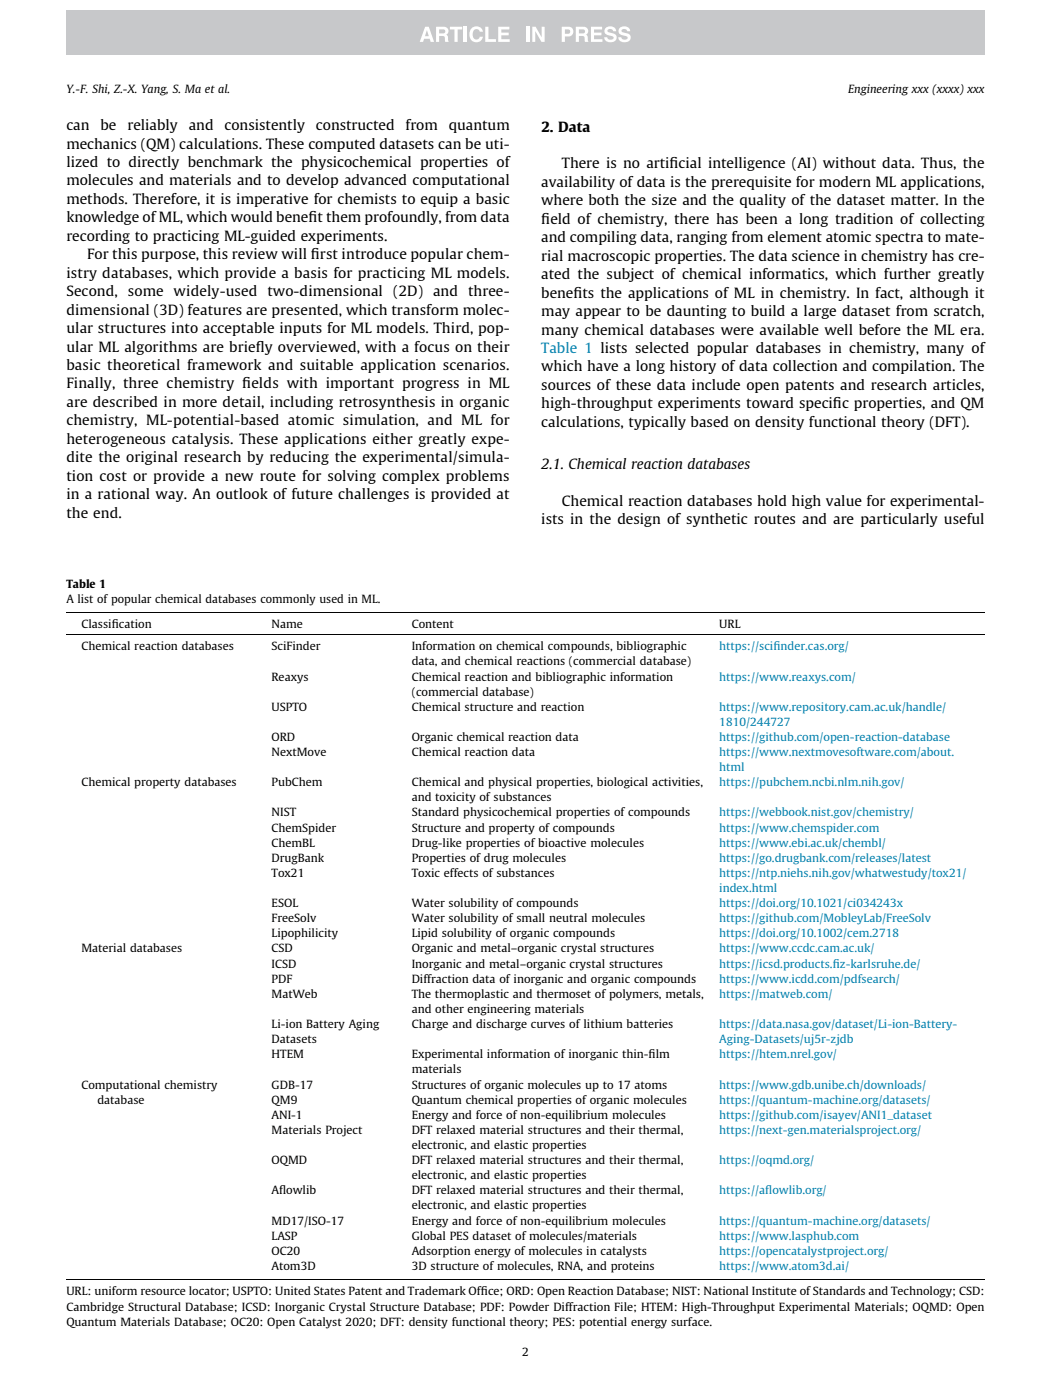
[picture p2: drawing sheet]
<svg xmlns="http://www.w3.org/2000/svg" width="210mm" height="280mm" viewBox="0 0 210 280" stroke-linecap="round" stroke-linejoin="round" font-family="sans-serif">
<defs><g id="words">
<g font-size="2.8">
<text x="13.3" y="26">can</text>
<text x="13.3" y="29.7">mechanics (QM) calculations. These computed datasets can be uti-</text>
<text x="20.1" y="26">be</text>
<text x="25.5" y="26">reliably</text>
<text x="37.7" y="26">and</text>
<text x="44.9" y="26">consistently</text>
<text x="63.1" y="26">constructed</text>
<text x="81" y="26">from</text>
<text x="89.7" y="26">quantum</text>
<text x="108.2" y="26.3">2. Data</text>
<text x="13.3" y="33.4">lized to directly benchmark the physicochemical properties of</text>
<text x="112.3" y="33.7">There is no artif</text>
<text x="133.8" y="33.7">icial intelligence (AI) without data. Thus, the</text>
<text x="13.3" y="37.1">molecules and materials and to develop advanced computational</text>
<text x="13.3" y="40.8">methods. Therefore, it is imperative for chemists to equip a basic</text>
<text x="108.2" y="37.4">availability of data is the prerequisite for modern ML applications,</text>
<text x="108.2" y="41.1">where both the size and the quality of the dataset matter. In the</text>
<text x="13.3" y="44.5">knowledge ofML, which would benef</text>
<text x="61.6" y="44.5">it them profoundly, from data</text>
<text x="108.2" y="44.8">f</text>
<text x="108.2" y="44.8">ield of chemistry, there has been a long tradition of collecting</text>
<text x="13.3" y="48.2">recording to practicing ML-guided experiments.</text>
<text x="17.4" y="51.9">For this purpose, this review will f</text>
<text x="62.1" y="51.9">irst introduce popular chem-</text>
<text x="108.2" y="48.5">and compiling data, ranging from element atomic spectra to mate-</text>
<text x="108.2" y="52.1">rial macroscopic properties. The data science in chemistry has cre-</text>
<text x="13.3" y="55.6">istry databases, which provide a basis for practicing ML models.</text>
<text x="13.3" y="59.2">Second,</text>
<text x="25.5" y="59.2">some</text>
<text x="34.7" y="59.2">widely-used</text>
<text x="53.4" y="59.2">two-dimensional</text>
<text x="78.5" y="59.2">(2D)</text>
<text x="86.5" y="59.2">and</text>
<text x="93.5" y="59.2">three-</text>
<text x="108.2" y="55.8">ated the subject of chemical informatics, which further greatly</text>
<text x="108.2" y="59.5">benef</text>
<text x="114.6" y="59.5">its the applications of ML in chemistry. In fact, although it</text>
<text x="13.3" y="62.9">dimensional (3D) features are presented, which transform molec-</text>
<text x="108.2" y="63.2">may appear to be daunting to build a large dataset from scratch,</text>
<text x="13.3" y="66.6">ular structures into acceptable inputs for ML models. Third, pop-</text>
<text x="13.3" y="70.3">ular ML algorithms are brief</text>
<text x="51.1" y="70.3">ly overviewed, with a focus on their</text>
<text x="108.2" y="66.9">many chemical databases were available well before the ML era.</text>
<text x="13.3" y="74">basic theoretical framework and suitable application scenarios.</text>
<text x="13.3" y="77.7">Finally, three chemistry f</text>
<text x="48.4" y="77.7">ields with important progress in ML</text>
<text x="108.2" y="74.3">which have a long history of data collection and compilation. The</text>
<text x="108.2" y="78">sources of these data include open patents and research articles,</text>
<text x="13.3" y="81.4">are described in more detail, including retrosynthesis in organic</text>
<text x="108.2" y="81.7">high-throughput experiments toward specif</text>
<text x="166.4" y="81.7">ic properties, and QM</text>
<text x="13.3" y="85.1">chemistry, ML-potential-based atomic simulation, and ML for</text>
<text x="13.3" y="88.8">heterogeneous catalysis. These applications either greatly expe-</text>
<text x="108.2" y="85.4">calculations, typically based on density functional theory (DFT).</text>
<text x="13.3" y="92.5">dite the original research by reducing the experimental/simula-</text>
<text x="108.2" y="93.8">2.1. Chemical reaction databases</text>
<text x="13.3" y="96.2">tion cost or provide a new route for solving complex problems</text>
<text x="13.3" y="99.8">in a rational way. An outlook of future challenges is provided at</text>
<text x="112.3" y="101.2">Chemical reaction databases hold high value for experimental-</text>
<text x="13.3" y="103.5">the end.</text>
<text x="108.2" y="104.9">ists in the design of synthetic routes and are particularly useful</text>
</g>
<text font-size="2.8" fill="#0080ad" x="108.2" y="70.6">Table 1 lists selected popular databases in chemistry, many of</text>
<g font-size="2.2">
<text x="13.3" y="18.7">Y.-F. Shi, Z.-X. Yang, S. Ma et al.</text>
<text x="169.4" y="18.7">Engineering xxx (xxxx) xxx</text>
<text x="13.3" y="117.5">Table 1</text>
<text x="13.3" y="120.6">A list of popular chemical databases commonly used in ML.</text>
<text x="16.3" y="125.6">Classif</text>
<text x="22.3" y="125.6">ication</text>
<text x="54.3" y="125.6">Name</text>
<text x="82.3" y="125.6">Content</text>
<text x="143.7" y="125.6">URL</text>
<text x="16.3" y="130.1">Chemical reaction databases</text>
<text x="54.3" y="130.1">SciFinder</text>
<text x="82.3" y="130.1">Information on chemical compounds, bibliographic</text>
<text x="54.3" y="136.1">Reaxys</text>
<text x="82.3" y="133.1">data, and chemical reactions (commercial database)</text>
<text x="82.3" y="136.1">Chemical reaction and bibliographic information</text>
<text x="54.3" y="142.1">USPTO</text>
<text x="82.3" y="139.1">(commercial database)</text>
<text x="82.3" y="142.1">Chemical structure and reaction</text>
<text x="54.3" y="148.2">ORD</text>
<text x="82.3" y="148.2">Organic chemical reaction data</text>
<text x="54.3" y="151.2">NextMove</text>
<text x="82.3" y="151.2">Chemical reaction data</text>
<text x="16.3" y="157.3">Chemical property databases</text>
<text x="54.3" y="157.3">PubChem</text>
<text x="82.3" y="160.3">and toxicity of substances</text>
<text x="82.3" y="157.3">Chemical and physical properties, biological activities,</text>
<text x="54.3" y="163.3">NIST</text>
<text x="54.3" y="166.3">ChemSpider</text>
<text x="82.3" y="163.3">Standard physicochemical properties of compounds</text>
<text x="82.3" y="166.3">Structure and property of compounds</text>
<text x="54.3" y="169.4">ChemBL</text>
<text x="54.3" y="172.4">DrugBank</text>
<text x="82.3" y="169.4">Drug-like properties of bioactive molecules</text>
<text x="82.3" y="172.4">Properties of drug molecules</text>
<text x="54.3" y="175.4">Tox21</text>
<text x="82.3" y="175.4">Toxic effects of substances</text>
<text x="54.3" y="181.4">ESOL</text>
<text x="54.3" y="184.5">FreeSolv</text>
<text x="82.3" y="181.4">Water solubility of compounds</text>
<text x="82.3" y="184.5">Water solubility of small neutral molecules</text>
<text x="16.3" y="190.5">Material databases</text>
<text x="54.3" y="187.5">Lipophilicity</text>
<text x="54.3" y="190.5">CSD</text>
<text x="82.3" y="190.5">Organic and metal–organic crystal structures</text>
<text x="82.3" y="187.5">Lipid solubility of organic compounds</text>
<text x="54.3" y="193.5">ICSD</text>
<text x="54.3" y="196.6">PDF</text>
<text x="82.3" y="196.6">Diffraction data of inorganic and organic compounds</text>
<text x="82.3" y="193.5">Inorganic and metal–organic crystal structures</text>
<text x="54.3" y="199.6">MatWeb</text>
<text x="82.3" y="202.6">and other engineering materials</text>
<text x="82.3" y="199.6">The thermoplastic and thermoset of polymers, metals,</text>
<text x="54.3" y="205.6">Li-ion Battery Aging</text>
<text x="54.3" y="208.6">Datasets</text>
<text x="82.3" y="205.6">Charge and discharge curves of lithium batteries</text>
<text x="54.3" y="211.7">HTEM</text>
<text x="82.3" y="214.7">materials</text>
<text x="82.3" y="211.7">Experimental information of inorganic thin-f</text>
<text x="129.6" y="211.7">ilm</text>
<text x="16.3" y="217.7">Computational chemistry</text>
<text x="19.5" y="220.7">database</text>
<text x="54.3" y="217.7">GDB-17</text>
<text x="54.3" y="220.7">QM9</text>
<text x="82.3" y="217.7">Structures of organic molecules up to 17 atoms</text>
<text x="82.3" y="220.7">Quantum chemical properties of organic molecules</text>
<text x="54.3" y="223.8">ANI-1</text>
<text x="54.3" y="226.8">Materials Project</text>
<text x="82.3" y="223.8">Energy and force of non-equilibrium molecules</text>
<text x="82.3" y="226.8">DFT relaxed material structures and their thermal,</text>
<text x="54.3" y="232.8">OQMD</text>
<text x="82.3" y="229.8">electronic, and elastic properties</text>
<text x="82.3" y="232.8">DFT relaxed material structures and their thermal,</text>
<text x="54.3" y="238.9">Af</text>
<text x="55.8" y="238.9">lowlib</text>
<text x="82.3" y="235.8">electronic, and elastic properties</text>
<text x="82.3" y="238.9">DFT relaxed material structures and their thermal,</text>
<text x="54.3" y="244.9">MD17/ISO-17</text>
<text x="82.3" y="241.9">electronic, and elastic properties</text>
<text x="82.3" y="244.9">Energy and force of non-equilibrium molecules</text>
<text x="54.3" y="247.9">LASP</text>
<text x="54.3" y="251">OC20</text>
<text x="82.3" y="247.9">Global PES dataset of molecules/materials</text>
<text x="82.3" y="251">Adsorption energy of molecules in catalysts</text>
<text x="54.3" y="254">Atom3D</text>
<text x="82.3" y="254">3D structure of molecules, RNA, and proteins</text>
<text x="13.3" y="262.1">Cambridge Structural Database; ICSD: Inorganic Crystal Structure Database; PDF: Powder Diffraction File; HTEM: High-Throughput Experimental Materials; OQMD: Open</text>
<text x="13.3" y="259.1">URL: uniform resource locator; USPTO: United States Patent and Trademark Off</text>
<text x="96.1" y="259.1">ice; ORD: Open Reaction Database; NIST: National Institute ofStandards and Technology; CSD:</text>
<text x="13.3" y="265.1">Quantum Materials Database; OC20: Open Catalyst 2020; DFT: density functional theory; PES: potential energy surface.</text>
<text x="104.3" y="271.3">2</text>
</g>
<g font-size="2.2" fill="#0080ad">
<text x="143.7" y="130.1">https://scif</text>
<text x="154.5" y="130.1">inder.cas.org/</text>
<text x="143.7" y="136.1">https://www.reaxys.com/</text>
<text x="143.7" y="142.1">https://www.repository.cam.ac.uk/handle/</text>
<text x="143.7" y="145.2">1810/244727</text>
<text x="143.7" y="148.2">https://github.com/open-reaction-database</text>
<text x="143.7" y="151.2">https://www.nextmovesoftware.com/about.</text>
<text x="143.7" y="154.2">html</text>
<text x="143.7" y="157.3">https://pubchem.ncbi.nlm.nih.gov/</text>
<text x="143.7" y="163.3">https://webbook.nist.gov/chemistry/</text>
<text x="143.7" y="166.3">https://www.chemspider.com</text>
<text x="143.7" y="169.4">https://www.ebi.ac.uk/chembl/</text>
<text x="143.7" y="172.4">https://go.drugbank.com/releases/latest</text>
<text x="143.7" y="175.4">https://ntp.niehs.nih.gov/whatwestudy/tox21/</text>
<text x="143.7" y="178.4">index.html</text>
<text x="143.7" y="181.4">https://doi.org/10.1021/ci034243x</text>
<text x="143.7" y="184.5">https://github.com/MobleyLab/FreeSolv</text>
<text x="143.7" y="187.5">https://doi.org/10.1002/cem.2718</text>
<text x="143.7" y="190.5">https://www.ccdc.cam.ac.uk/</text>
<text x="143.7" y="193.5">https://icsd.products.f</text>
<text x="143.7" y="196.6">https://www.icdd.com/pdfsearch/</text>
<text x="166.4" y="193.5">iz-karlsruhe.de/</text>
<text x="143.7" y="199.6">https://matweb.com/</text>
<text x="143.7" y="205.6">https://data.nasa.gov/dataset/Li-ion-Battery-</text>
<text x="143.7" y="208.6">Aging-Datasets/uj5r-zjdb</text>
<text x="143.7" y="211.7">https://htem.nrel.gov/</text>
<text x="143.7" y="217.7">https://www.gdb.unibe.ch/downloads/</text>
<text x="143.7" y="220.7">https://quantum-machine.org/datasets/</text>
<text x="143.7" y="223.8">https://github.com/isayev/ANI1_dataset</text>
<text x="143.7" y="226.8">https://next-gen.materialsproject.org/</text>
<text x="143.7" y="232.8">https://oqmd.org/</text>
<text x="143.7" y="238.9">https://af</text>
<text x="152.9" y="238.9">lowlib.org/</text>
<text x="143.7" y="244.9">https://quantum-machine.org/datasets/</text>
<text x="143.7" y="247.9">https://www.lasphub.com</text>
<text x="143.7" y="251">https://opencatalystproject.org/</text>
<text x="143.7" y="254">https://www.atom3d.ai/</text>
</g>
</g></defs>
<path d="M13.3 122.5h183.4M13.3 126.9h183.4M13.3 256h183.4" fill="none" stroke="#000" stroke-width=".2"/>
<path d="M13.3 2v9" fill="none" stroke="#fff" stroke-width=".35"/>
<path d="M13.3 2h183.4v9h-183.4z" fill="#c7c8ca"/>
<g fill="#fff">
<path d="M84.9 5.4l-1 3h.6l.2-.6h1.2l.2 .6h.6l-1-3zM85.3 6l.4 1.2h-.8z" fill-rule="evenodd"/>
<path d="M87.1 5.4v3h.6v-1.2l1.1 .1 .2 1.1h.7l-.2-.7a.63 .63 0 0 0-.4-.8 .82 .82 0 0 0 .5-.7 .82 .82 0 0 0-.5-.8zM87.7 5.9h1.1a.42 .42 0 0 1 0 .7l-1.1 .1z" fill-rule="evenodd"/>
<path d="M89.9 5.4h2.5v.5h-1v2.5h-.6v-2.5h-.9z" fill-rule="evenodd"/>
<path d="M94.4 5.5a1.34 1.34 0 0 1 2.1 .8h-.6a.69 .69 0 0 0-.7-.5 .69 .69 0 0 0-.7 .6 1.11 1.11 0 0 0 .7 1.5 .65 .65 0 0 0 .7-.6h.6a1.37 1.37 0 0 1-1.6 1.1 1.37 1.37 0 0 1-1.1-1.5l.1-.6z" fill-rule="evenodd"/>
<path d="M97 5.4h.6v2.4h1.5v.6h-2.1z" fill-rule="evenodd"/>
<path d="M99.5 5.4h2.3v.5h-1.6v.6h1.4v.6h-1.4v.7h1.6v.6h-2.3z" fill-rule="evenodd"/>
<path d="M106.4 5.4h.6l1.2 2.1v-2.1h.6v3h-.6l-1.2-2.2-.1 2.2h-.5z" fill-rule="evenodd"/>
<path d="M112.2 5.4v3h.7v-1.1a1.29 1.29 0 0 0 1.6-.5 .96 .96 0 0 0-.9-1.4zM112.9 5.9h.8a.48 .48 0 0 1 .1 .8l-.9 .1z" fill-rule="evenodd"/>
<path d="M115 5.4v3h.7v-1.2l1 .1 .2 1.1h.7l-.2-.7a.63 .63 0 0 0-.3-.8 .82 .82 0 0 0 .4-.7 .82 .82 0 0 0-.4-.8zM115.7 5.9h1a.42 .42 0 0 1 0 .7l-1 .1z" fill-rule="evenodd"/>
<path d="M118.1 5.4h2.2v.5h-1.6v.6h1.5v.6h-1.5v.7h1.7v.6h-2.3z" fill-rule="evenodd"/>
<path d="M121.1 5.5a1.25 1.25 0 0 1 2 .8h-.6v-.2a.63 .63 0 0 0-.6-.3 .63 .63 0 0 0-.5 .4l.3 .3a1.4 1.4 0 0 1 1.5 1 1.27 1.27 0 0 1-1.2 1 1.27 1.27 0 0 1-1.3-1.1h.6l.1 .2a.72 .72 0 0 0 1.2-.1 .88 .88 0 0 0-.9-.4 .89 .89 0 0 1-.9-.6 .89 .89 0 0 1 .3-1z" fill-rule="evenodd"/>
<path d="M123.9 5.5a1.25 1.25 0 0 1 2 .8h-.6v-.2a.63 .63 0 0 0-.6-.3 .63 .63 0 0 0-.5 .4l.3 .3a1.4 1.4 0 0 1 1.5 1 1.27 1.27 0 0 1-1.2 1 1.27 1.27 0 0 1-1.3-1.1h.6l.1 .2a.72 .72 0 0 0 1.2-.1 .88 .88 0 0 0-.9-.4 .89 .89 0 0 1-.9-.6 .89 .89 0 0 1 .3-1z" fill-rule="evenodd"/>
</g>
<g fill="#fff">
<path d="M92.7 5.4h.6v3h-.6z"/>
<path d="M105.1 5.4h.7v3h-.7z"/>
</g>
<use href="#words"/>
</svg>
